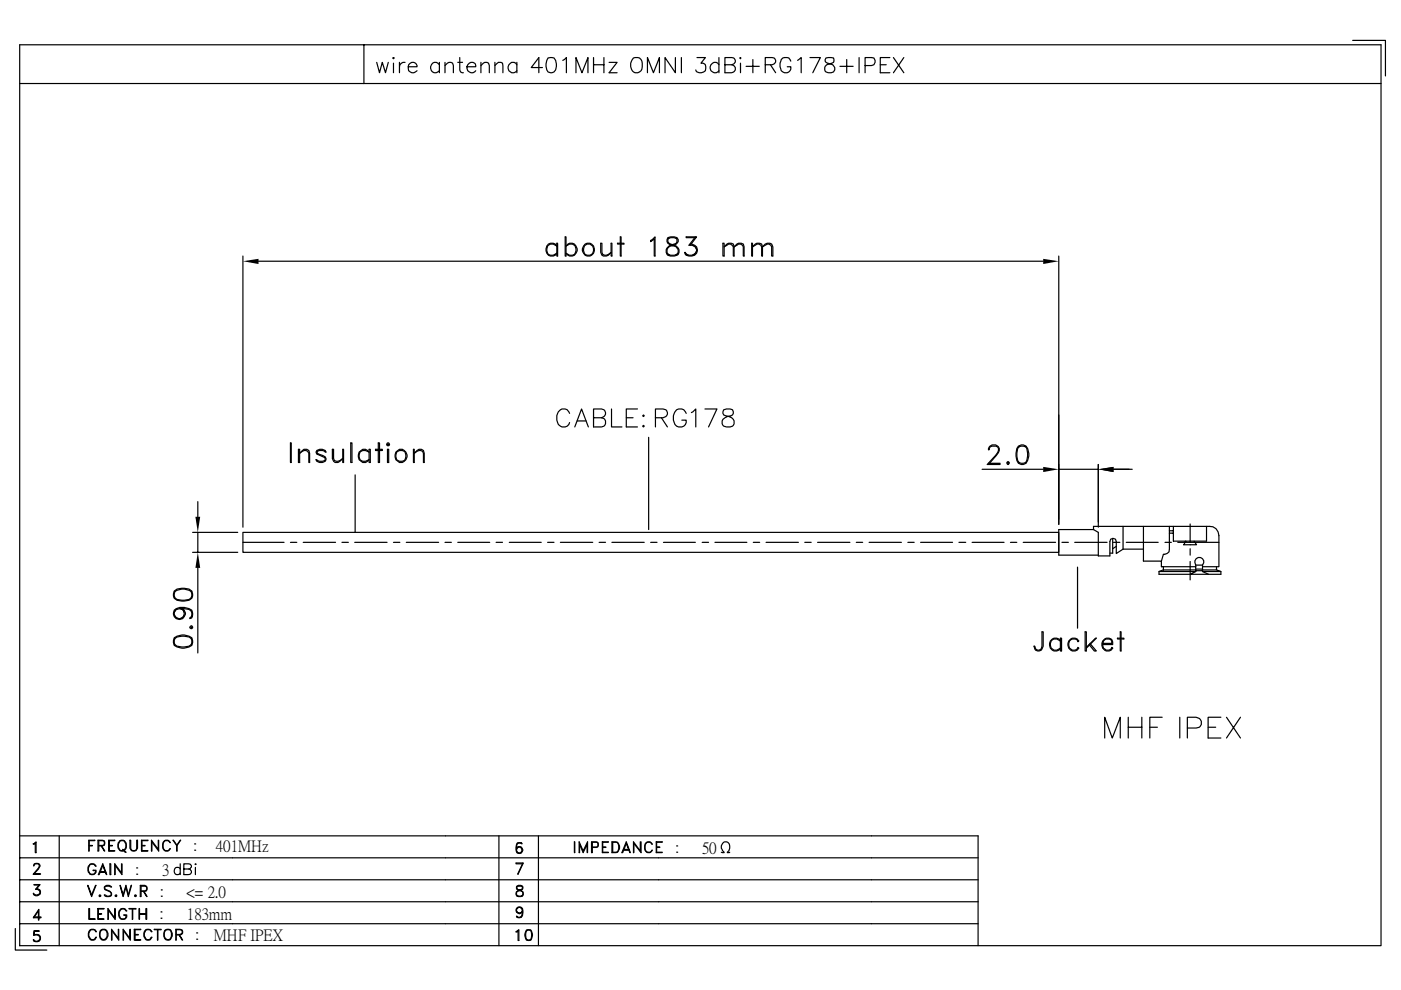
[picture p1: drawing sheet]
<svg xmlns="http://www.w3.org/2000/svg" width="297mm" height="210mm" viewBox="0 0 297 210" stroke-linecap="round" stroke-linejoin="round" font-family="sans-serif">
<defs><g id="words">
<g font-size="3.4">
<text x="34.4" y="185.4">3</text>
<text x="45.7" y="180.4">401MHz</text>
<text x="148.9" y="180.8">50</text>
<text x="39.6" y="190.1">&lt;= 2.0</text>
<text x="39.6" y="194.9">183mm</text>
<text x="45.3" y="199.3">MHF IPEX</text>
</g>
<g font-size="3.2">
<text x="28.6" y="185.4">:</text>
<text x="40.9" y="180.4">:</text>
<text x="143.1" y="180.8">:</text>
<text x="33.9" y="190.1">:</text>
<text x="33.8" y="194.9">:</text>
<text x="41.3" y="199.3">:</text>
</g>
</g></defs>
<g fill="none" stroke="#000" stroke-width=".25">
<path d="M4.2 9.5h288.6v191h-288.6zM4.2 17.7h288.6M77.2 9.5v8.2M79.9 13.2l.6 2.2 .6-2.2 .6 2.2 .6-2.2M83.3 12.3h.3l-.2 .2zM83.4 13.4v2M84.7 13.2v2.2M85.9 13.2a1.01 1.01 0 0 0-1.2 1M86.6 14.2h1.8a.96 .96 0 0 0-1.1-1 .96 .96 0 0 0-.7 1.3 1.02 1.02 0 0 0 .7 .9 1.02 1.02 0 0 0 1.1-.4M93.2 13.7a1.08 1.08 0 0 0-1.7-.1 1.08 1.08 0 0 0 .2 1.7 1.04 1.04 0 0 0 1.5-.3M93.2 13.2v2.2M94.3 13.9l.9-.7 .8 .2 .1 .5v1.5"/>
<path d="M94.3 13.2v2.2M97.1 13.2h1M97.5 12.2v2.6l.1 .5 .6 .1M99 14.2h1.9a.88 .88 0 0 0-.7-1 .88 .88 0 0 0-1 .5 1.06 1.06 0 0 0 .2 1.5 1.06 1.06 0 0 0 1.5-.2M102 13.9l.8-.7 .8 .2 .1 .5v1.5M102 13.2v2.2M104.9 13.9l.8-.7 .8 .2 .1 2M104.9 13.2v2.2M109.6 13.7a1.05 1.05 0 0 0-1.7-.1 1.05 1.05 0 0 0 .3 1.7 .93 .93 0 0 0 1.4-.3M109.6 13.2v2.2M115 14.3h-2.4l1.6-2.1v3.2M116.2 12.3a1.22 1.22 0 0 1 1.6 .5 2.42 2.42 0 0 1-.3 2.5 1.03 1.03 0 0 1-1.6-.5 2.91 2.91 0 0 1 .3-2.5z"/>
<path d="M119.3 12.8l.8-.6v3.2M122.1 15.4v-3.2l1.3 3.2 1.3-3.2v3.2M125.8 12.2v3.2M125.8 13.7h2.2M128 12.2v3.2M129.1 13.2h1.7l-1.7 2.2h1.7M134.3 12.3a1.23 1.23 0 0 1 1.9 1.1 1.6 1.6 0 0 1-1 2 1.49 1.49 0 0 1-1.5-2zM137.3 15.4v-3.2l1.2 3.2 1.3-3.2v3.2M143.2 12.2v3.2l-2.2-3.2v3.2M144.5 12.2v3.2M147.8 12.2h1.7l-.9 1.2a.85 .85 0 0 1 1 1.1 1.15 1.15 0 0 1-1.8 .8l-.3-.5M152.4 13.7a1.05 1.05 0 0 0-1.6-.1 1.05 1.05 0 0 0 .3 1.7 .93 .93 0 0 0 1.3-.3"/>
<path d="M152.4 12.2v3.2M153.7 13.7h1.4a.81 .81 0 0 0 .6-1.2l-.6-.3h-1.4v3.2h1.4a.85 .85 0 0 0 .6-1.3l-.6-.4M156.8 12.3h.3l-.1 .2zM157 13.4v2M158.2 14.1h2.8M159.6 12.6v2.8M162.2 13.7h1.5a.81 .81 0 0 0 .6-1.2l-.6-.3h-1.5v3.2M163.4 13.7l1.1 1.7M167.7 13a1.18 1.18 0 0 0-1.4-.8 1.18 1.18 0 0 0-.9 1.2 2.09 2.09 0 0 0 .6 1.9 1.08 1.08 0 0 0 1.2 0 1.08 1.08 0 0 0 .5-1.1h-.8M169.1 12.8l.8-.6v3.2M171.7 12.2h2.2l-1.6 3.2M175.1 12.3l-.2 .7a2.31 2.31 0 0 0 1.7 .7 .9 .9 0 0 1 .4 1 .9 .9 0 0 1-.8 .7l-1.1-.1a1 1 0 0 1-.2-1.1 1 1 0 0 1 .9-.6l.6-.2a.73 .73 0 0 0 .3-1.1z"/>
<path d="M178.1 14.1h2.8M179.5 12.6v2.8M182.1 12.2v3.2M183.4 13.9h1.4a.94 .94 0 0 0 .7-.6 .94 .94 0 0 0-.2-1l-1.9-.1v3.2M186.6 13.7h1.3M188.7 12.2h-2.1v3.2h2.1M189.4 12.2l2.2 3.2M191.6 12.2l-2.2 3.2M286.8 8.6h6.9v7.5M51.5 54.3v57.5M54.8 55.4h166.4M116.3 51.7a1.24 1.24 0 0 1 1.8 .5l-.8-.5a1.23 1.23 0 0 0-1.3 1 1.23 1.23 0 0 0 .7 1.4h.6l.8-.4a1.25 1.25 0 0 1-1.6 .5 1.25 1.25 0 0 1-.7-1.4l.1-.6z"/>
<path d="M118.1 51.6h.1v2.7h-.1zM119.8 50.2h.2v4.1h-.2zM120.4 51.7a1.33 1.33 0 0 1 1.8 .5 1.33 1.33 0 0 1-.4 1.8 1.33 1.33 0 0 1-1.8-.3l.8 .4h.6a1.23 1.23 0 0 0 .7-1.4 1.23 1.23 0 0 0-1.3-1l-.8 .5zM124.1 52a1.18 1.18 0 0 1 1.5 .2 1.18 1.18 0 0 1 .1 1.5 1.09 1.09 0 0 1-1.4 .3 1.09 1.09 0 0 1-.6-1.2zM127.4 51.6h.2v1.9a.84 .84 0 0 0 1.4 .4l.6-.4-.6 .6-.4 .2h-.6l-.4-.2-.2-.6zM129.6 51.6h.1v2.7h-.1zM130.9 51.6h1.4v.1h-1.4zM131.5 50.2h.2v4.1h-.2zM138 51l.9-.8v4.1h-.2v-3.7l-.7 .6zM141.4 53.7l.6 .4M141.6 50.4a1.03 1.03 0 0 0 .6 1.6 1.36 1.36 0 0 1 1.6 1.5l-.3 .4-.6 .2-1.3-.2a1.15 1.15 0 0 1 .6-1.7 1.46 1.46 0 0 0 1.6-1.4l-.3-.4-.6-.2zM141.6 50.6l.6-.2h.7l.6 .2"/>
<path d="M141.8 50.4l-.2 .4v.4a2.81 2.81 0 0 0 1.8 1 1.11 1.11 0 0 1 .6 1.2 1.11 1.11 0 0 1-1.1 .9l-1.3-.2a1.26 1.26 0 0 1 .6-2.1l.7-.3a.81 .81 0 0 0 .5-1.3M143.8 53.7l-.6 .4M145.3 53.7l.6 .4M146.3 51.7a1.32 1.32 0 0 1 1.6 1.5 1.32 1.32 0 0 1-1.8 1.1l-.6-.2-.4-.6h.2l.2 .4a1.61 1.61 0 0 0 2.2-.5M146.8 52l.6 .3 .3 .6-.3 .8-.6 .4M147.4 50.4h-1.9v-.2h2.2l-1.4 1.8M147.4 50.2l-1.3 1.8 1.2 .2 .4 .6M153.3 51.6h.2v2.7h-.2zM153.5 52.3l1-.7 1 .1 .1 .6v2h-.1v-2a.78 .78 0 0 0-.6-.5 .78 .78 0 0 0-.8 .2zM156.2 51.7l.4-.1 1 .1 .2 .6v2h-.2v-2l-.2-.3-.4-.3h-.4l-1 .6zM159.4 51.6h.1v2.7h-.1zM159.5 52.3l1-.7 1 .1 .2 .6v2h-.2v-2l-.2-.3-.4-.3h-.4z"/>
<path d="M161.7 52.3l.5-.6 .5-.1h.6l.3 .1 .3 .6v2h-.3v-2l-.2-.3-.4-.3h-.3zM224.5 54.3v56.9M61.6 93.9h.2v4.2h-.2zM63.3 95.3h.2v2.8h-.2zM64.1 95.5l.4-.2h.6l.4 .2 .1 .6v2h-.1v-2a.84 .84 0 0 0-1.4-.4l-.6 .4zM67.2 97.6l.6 .2 1.1-.2M67.2 96.1a2.7 2.7 0 0 1 1.9 1.1v.3a1.2 1.2 0 0 1-2.1 0l.4 .3M67.2 95.7l.6-.2 1.1 .2M67.4 95.5l-.2 .4 .2 .4M68.8 95.5l.1 .4h.2a1.2 1.2 0 0 0-2.1 0l.2 .4 1.7 .7M68.8 96.9l.1 .3-.1 .6M70.5 95.3h.2v1.9a.84 .84 0 0 0 1.4 .4l.6-.4-1 .9h-.6l-.4-.3-.2-.6z"/>
<path d="M72.7 95.3h.1v2.8h-.1zM74.4 93.9h.2v4.2h-.2zM76.1 95.9a1.2 1.2 0 0 1 2.2 0l-.8-.4a1.11 1.11 0 0 0-1.4 1.4 1.06 1.06 0 0 0 1.4 .9l.8-.3a1.22 1.22 0 0 1-1.4 .6 1.22 1.22 0 0 1-.9-1.2zM78.3 95.3h.2v2.8h-.2zM79.6 95.3h1.5v.2h-1.5zM80.2 93.9h.3v4.2h-.3zM82.2 93.9h.2l.2 .3-.2 .3-.4-.2zM82.2 94.2h.2v.1h-.2zM82.2 95.3h.2v2.8h-.2zM83.9 95.9a1.34 1.34 0 0 1 2.1-.1 1.34 1.34 0 0 1-.3 2 1.29 1.29 0 0 1-1.4 0 1.29 1.29 0 0 1-.5-1.4zM84.1 95.9a1.13 1.13 0 0 1 1.4-.3 1.13 1.13 0 0 1 .5 1.3 1.08 1.08 0 0 1-1.2 .9 1.08 1.08 0 0 1-.9-1.4zM87.7 95.3h.1v2.8h-.1z"/>
<path d="M88.4 95.5l.4-.2h.6l.4 .2 .1 .6v2h-.1v-2a.84 .84 0 0 0-1.4-.4l-.6 .4zM120.8 87.6a1.39 1.39 0 0 0-1.6-.9 1.39 1.39 0 0 0-1.1 1.5 2.11 2.11 0 0 0 1.1 2.3 1.26 1.26 0 0 0 1.6-.9M121.9 90.5l1.4-3.8 1.4 3.8M122.4 89.3h1.8M125.8 88.6h1.7a.98 .98 0 0 0 .7-1.5l-.7-.4h-1.7v3.8h1.7l.5-.1a1.04 1.04 0 0 0 0-1.7l-.5-.1M129.7 86.7v3.8h2.2M132.8 88.6h1.4M135.2 86.7h-2.4v3.8h2.4M136.3 88.2l.1-.2 .2 .2-.2 .1zM136.3 90.4l.1-.2 .2 .2-.2 .1zM137.5 92.7v19.6M139 88.6h1.6l.6-.3a.89 .89 0 0 0 0-1.4l-.6-.2h-1.6v3.8"/>
<path d="M140.2 88.6l1.3 1.9M145.5 87.6a1.39 1.39 0 0 0-1.6-.9 1.39 1.39 0 0 0-1.1 1.5 2.11 2.11 0 0 0 1.1 2.3 1.25 1.25 0 0 0 1.6-1.4h-.9M146.6 87.5l.9-.8v3.8M149.5 86.7h2.5l-1.8 3.8M153.4 86.9l-.1 .7 .1 .4 .5 .2a1.61 1.61 0 0 1 1.7 1.6l-.1 .4a1.58 1.58 0 0 1-2.4-.4 1.28 1.28 0 0 1 1.1-1.5l1.1-.3 .2-.4-.2-.7-.5-.2zM208.2 99.5h13M209.6 98.2h2.4v.3h-2.7l1.8-2a1.35 1.35 0 0 0 .4-1.7l-.4-.2h-.8l-.4 .2-.2 .5h-.1a1.02 1.02 0 0 1 .7-1h.8a1.05 1.05 0 0 1 .6 1.6l-2.1 2.6M213.5 98.1l.1-.2 .4 .2-.2 .4h-.2zM213.6 98.1h.2v.1h-.2zM215.9 94.6a1.25 1.25 0 0 1 2 .5 3.1 3.1 0 0 1-.4 3.1 1.22 1.22 0 0 1-1.9-.6 3.7 3.7 0 0 1 .3-3zM215.9 98.1l.6 .1 1-.1M215.9 94.8l.6-.2 1 .2"/>
<path d="M216.2 94.6l-.4 .5a3.5 3.5 0 0 0 .4 3.1M217.4 94.6a3.4 3.4 0 0 1 0 3.6M224.5 99.5h8.4M232.9 98.5v13.3M236.1 99.5h4M40.8 112.9h9.6M40.8 117.1h9.6M41.9 106.4v3.2M41.9 112.9v4.2M51.5 112.9h173v4.2h-173zM51.5 115h8.7M61.6 115h1.3"/>
<path d="M64.3 115h6.8M72.5 115h1.4M75.2 115h6.9M75.3 100.7v12.2M83.4 115h1.4M86.1 115h6.9M94.3 115h1.4M97.1 115h6.7M105.2 115h1.3M108 115h6.8M116.1 115h1.4M118.8 115h6.9"/>
<path d="M127 115h1.4M129.7 115h6.9M138 115h1.3M140.7 115h6.7M148.9 115h1.3M151.6 115h6.8M159.7 115h1.4M162.4 115h6.9M170.6 115h1.4M173.3 115h6.9M181.6 115h1.3M184.3 115h6.8"/>
<path d="M192.5 115h1.3M195.2 115h6.8M203.3 115h1.5M206.1 115h6.8M214.2 115h1.4M216.9 115h6.9M225.2 115h1.3M227.9 115h6.8M231.8 112.3h-7.3v5.4h8.4M235.9 114.1v3.2h-.6M236.1 115h1.3M236.7 115.8l-.8 .5"/>
<path d="M238.1 116.4l-1.4 1v-2.6l-.2-.5-.5-.2-.5 .2-.2 .5v3.1h-2.4v-5l-1.1-.6v-.7h24.6a1.89 1.89 0 0 1 2 2v6.6h-3.4M238.1 116.4h4.3M238.1 111.6v4.8M238.8 115h6.8M242.4 111.6v7.4h3.8v1.2h7.3M247 115h1.4M247.9 111.6v4.8a1.12 1.12 0 0 1-1.2 1.1l-.5 1.5M247.9 112.5h.9M247.9 113h.9M248.8 111.6v3.1h7v-3.1M249.7 115h8.7M251.4 114.7l-.4 .8h2.7l-.5-.8"/>
<path d="M252.3 111.1v3.9M252.3 116.3v1.4M252.3 119.1v3.9M253.5 119.8v1.4M253.6 118.5a.95 .95 0 0 1 1.1-.2 .95 .95 0 0 1 .5 1l-.2 .5h-1.5l-.1-.9zM255 119.8v1.4M36.9 135.2a3.2 3.2 0 0 1 3.8 0 1.35 1.35 0 0 1-.6 2 3.2 3.2 0 0 1-3.2-.4l-.1-.6zM36.9 125.3a3.2 3.2 0 0 1 3.8 0 1.35 1.35 0 0 1-.6 2 3.5 3.5 0 0 1-3.2-.5l-.1-.5zM36.9 136.6a3.2 3.2 0 0 0 3.8 0M36.9 135.5a3.2 3.2 0 0 1 3.8 0M36.9 130.4a1.23 1.23 0 0 0 1.8 .6l.4-.6M36.9 126.7a3.2 3.2 0 0 0 3.8 0"/>
<path d="M36.9 125.5a3.2 3.2 0 0 1 3.8 0M37.1 135.2l-.2 .6 .2 1M37.1 125.3l-.2 .6 .2 .9M37.7 129a1.14 1.14 0 0 0-.6 1.7l.6 .5M38.1 129l.6 .2 .4 .6M38.3 129a1.14 1.14 0 0 1 .6 1.7l-.6 .5M38.7 129a1.24 1.24 0 0 1 .3 1.9 1.24 1.24 0 0 1-1.9 0 1.24 1.24 0 0 1 .3-1.9 3.4 3.4 0 0 1 3.3 .4l.1 1-.1 .6-.5 .2v-.2l.5-.3M40.5 132.7l.3 .2-.1 .4-.5-.2zM40.5 132.9h.2v.2h-.2zM40.5 135.2l.2 .6-.2 1M40.5 129.4l.2 .6-.2 1M40.5 125.3l.2 .6-.2 .9"/>
<path d="M40.7 129.6a3.8 3.8 0 0 0-3.3-.4l-.5 .6M41.9 120.4v18M220.9 134h.3v3l-.3 .6a.88 .88 0 0 1-1.5 0l-.2-.6h.2l.2 .6 .4 .3h.3l.5-.3 .1-.6zM223.1 135.5a1.17 1.17 0 0 1 1.7 .4l-.7-.4a1.2 1.2 0 0 0-1.4 1.2 1.2 1.2 0 0 0 1.4 1.2l.7-.5a1.3 1.3 0 0 1-1.8 .4 1.3 1.3 0 0 1-.3-1.9zM224.8 135.3h.3v2.7h-.3zM227 135.5a1.17 1.17 0 0 1 1.7 .4l-.2 .2-.1-.4a1.19 1.19 0 0 0-1.8 .7 1.19 1.19 0 0 0 1.4 1.5l.4-.3 .1-.3 .2 .1a1.3 1.3 0 0 1-1.8 .4 1.3 1.3 0 0 1-.3-1.9zM228.5 120.2v13M230.1 134h.2v4h-.2zM230.3 137.3l2-2h.1l-2.1 2.1M231.1 136.4l1.3 1.6h-.4l-1.1-1.3M233.8 136.4h1.9l-.1-.7a1.19 1.19 0 0 0-1.8 .7 1.19 1.19 0 0 0 1.3 1.5l.5-.3 .1-.3 .2 .1a1.34 1.34 0 0 1-2.3-.3 1.34 1.34 0 0 1 1.5-1.8l.6 .4 .2 1h-2.1M236.9 135.3h1.4v.2h-1.4z"/>
<path d="M237.5 134h.2v4h-.2zM245.7 121.2h7.8l-1.2 .6h6.6v-.6M246.7 120.8l-1 .4v.6h6.6M246.7 120.8h6.8M246.7 120.2v.6M253.5 121h1.5M253.5 120.7h1.5M255 120.8h2.9l1 .4h-3.9M255 121.2l1.2 .6M257.9 120.2v.6M234.2 156.5v-4.4l1.6 4.4 1.7-4.4v4.4M239.2 152.1v4.4"/>
<path d="M239.2 154.2h2.9M242.1 152.1v4.4M243.8 154.2h1.6M246.4 152.1h-2.6v4.4M250.1 152.1v4.4M251.7 154.4h1.9l.7-.2 .4-.6v-.7l-.4-.6-.7-.2h-1.9v4.4M256.1 154.2h1.7M258.9 152.1h-2.8v4.4h2.8M260 152.1l3 4.4M263 152.1l-3 4.4M4.2 177.2h203.2v23.3M7.1 178.9l.5-.4v2.3h-.1v-2.1l-.2 .2z"/>
<path d="M12.6 177.2v23.3M18.8 178.2h1.3h-1.2v2.2zM18.9 179.3h.7h-.7M20.9 179.3l1.1-.1v-.9l-1.1-.1v2.2h-.1v-2.2h.9l.4 .1 .1 .6-.2 .4h-1.1M21.4 179.3l.8 1.1-.7-1.1M23.1 178.2h1.2h-1.2v2.2h1.2h-1.2zM23.1 179.3h.7h-.7M25.4 178.2a1.11 1.11 0 0 1 1.3 .5 1.11 1.11 0 0 1-.2 1.4 .84 .84 0 0 1-.9 .3 .84 .84 0 0 1-.6-.8 1.29 1.29 0 0 1 .4-1.4zM25.4 178.3a.86 .86 0 0 1 1.3 .7 1.18 1.18 0 0 1-.7 1.4 .73 .73 0 0 1-.9-.8v-.6zM27.5 178.2h.2l.1 1.9a.67 .67 0 0 0 .7 .3 .67 .67 0 0 0 .5-.6v-1.6h.2v1.6a.84 .84 0 0 1-.9 .6 .84 .84 0 0 1-.8-.6zM30 178.2h1.4h-1.3v2.2h1.3h-1.4zM30.1 179.3h.7h-.7"/>
<path d="M32.1 178.2l1.5 1.9v-1.9v2.2l-1.4-1.9-.1 1.9zM34.7 178.5l.4-.3h.5l.5 .5-.5-.5h-.5a1.3 1.3 0 0 0 0 2.2h.5l.5-.5-.5 .5a1.17 1.17 0 0 1-1.1-.6 1.17 1.17 0 0 1 .2-1.3zM37.5 179.3l.8-1.1-.8 1.1v1.1v-1.1l-.8-1.1 .8 1.1M105.8 177.2v23.3M109.7 178.8h.9M109.8 178.7a2.1 2.1 0 0 0-.2 1.9l.3 .3M109.9 179.6l-.3 .2-.1 .4M110.3 179.6a.73 .73 0 0 1 .3 1l-.3 .3M110.5 178.7l.2 .2a.69 .69 0 0 0-1.2 .2 2.12 2.12 0 0 0 .2 1.8 .74 .74 0 0 0 1-.2 .74 .74 0 0 0-.2-1 .74 .74 0 0 0-1 .1M114.2 177.2v23.3M121.8 178.5l.1 2.3zM122.8 178.5l.8 1.9 1-1.9v2.3l-.1-1.8-.9 1.8-.7-1.8-.1 1.8z"/>
<path d="M125.6 179.6h.8a.6 .6 0 0 0 .3-.9l-1.1-.1v2.2h-.2v-2.3h1l.4 .2 .1 .6-.2 .3-1.1 .1M127.7 178.5h1.3l-1.2 .1v2.1l1.2 .1h-1.3zM127.8 179.6h.7l-.7 .1M129.7 178.5h.9a1.22 1.22 0 0 1 .8 1.1 1.22 1.22 0 0 1-.8 1.2h-.9zM129.9 178.6h.7a1.19 1.19 0 0 1 .4 1.8l-.4 .3h-.7zM132.8 178.5l.8 2.3-.8-2-.8 2h-.1zM134.3 178.5l1.4 1.9v-1.9h.2v2.3l-1.5-2-.1 2zM136.8 178.8a.8 .8 0 0 1 .8-.3 .8 .8 0 0 1 .7 .5 .8 .8 0 0 0-.9-.4 .8 .8 0 0 0-.6 .7 1.05 1.05 0 0 0 .6 1.4h.4l.5-.4a.83 .83 0 0 1-1 .5 .83 .83 0 0 1-.6-.9zM139.1 178.5h1.3l-1.2 .1v2.1l1.2 .1h-1.3zM139.2 179.6h.7l-.7 .1M3.2 196.9v4.5h6.7M4.2 195.8h203.2"/>
<path d="M4.2 191.2h203.2M4.2 186.5h203.2M4.2 181.9h203.2M7.1 194.4h1.6v.2h-1.6l1.1-1.8v2.3v-2l-1.1 1.5M7.1 185.3h1.5h-1.5l.9-1.1a.8 .8 0 0 0 .2-1l-.6-.1-.3 .1-.2 .4 .1-.4 .8-.1 .3 .1 .2 .5-1.4 1.6M7.1 199.3l.4 .3M7.1 189.6l.4 .2M7.6 188.4a.79 .79 0 0 1 1 .6 .79 .79 0 0 1-.6 .9 .79 .79 0 0 1-.9-.5 .76 .76 0 0 0 .7 .4 .76 .76 0 0 0 .7-.5M8 198.2l.5 .6-.2 .5-.3 .3M8 188.6l.3 .1 .2 .4-.2 .5-.3 .2M8.3 187.6h-1.1h1.3l-.9 1M8.3 187.6l-.7 1 .6 .1 .3 .3"/>
<path d="M8.5 198.6a1.05 1.05 0 0 0-1.4-.3l.1-.9h1.1l-1 .1-.1 .7a.85 .85 0 0 1 1.2 .1 .85 .85 0 0 1-.1 1.2 .85 .85 0 0 1-1.2 0v-.3a.76 .76 0 0 0 .7 .4 .76 .76 0 0 0 .7-.4M18.6 187.7l.8 2.1 .9-2.1-.9 2.4zM18.8 192.6h.2v2.2l1.2 .1h-1.4zM19.1 183.2a.9 .9 0 0 1 1.2 .5 .86 .86 0 0 0-.9-.5 .86 .86 0 0 0-.7 .8v.6a.76 .76 0 0 0 .8 .8 .76 .76 0 0 0 .8-.8l-.5-.1h.5a.85 .85 0 0 1-.8 1 .85 .85 0 0 1-.8-.9 1.29 1.29 0 0 1 .4-1.4zM19.2 197.1a.9 .9 0 0 1 1.2 .4h-.1l-.2-.3a.84 .84 0 0 0-1.3 .7 1.55 1.55 0 0 0 .6 1.3h.4l.5-.5h.1a.87 .87 0 0 1-.9 .6 .87 .87 0 0 1-.8-.8 1.29 1.29 0 0 1 .5-1.4zM20.8 192.6h1.2l-1.1 .1v2.1l1.1 .1h-1.2zM20.9 193.7h.6l-.6 .1M21 189.8h.2l.2 .2-.3 .1zM21.1 189.8l.1 .2zM21.1 184.9h1.4M21.2 184.8h1.1M21.3 197.3a.94 .94 0 0 1 1.3 0 1.34 1.34 0 0 1-.4 2l-.7-.1a1.62 1.62 0 0 1-.2-1.9z"/>
<path d="M21.5 197.2a.81 .81 0 0 1 1.2 .7 1.03 1.03 0 0 1-.8 1.3 1.23 1.23 0 0 1-.4-2zM21.8 183.1l.8 2.3-.8-1.9-.8 1.9h-.1zM22.1 188.1a.97 .97 0 0 1 1.6 0h-.2a1.06 1.06 0 0 0-1.3 0l.1 .5 .2 .1a1.16 1.16 0 0 1 1.2 1.1 .97 .97 0 0 1-1.6 0l.5 .2h.5l.5-.2a.63 .63 0 0 0-.5-.8l-.6-.3a.49 .49 0 0 1-.4-.6zM22.9 192.6l1.4 2.1 .1-2.1v2.3l-1.4-1.9-.1 1.9zM23.3 183.1h.2v2.3h-.2zM23.7 197l1.4 2 .1-2v2.3l-1.5-2v2zM24.3 183.1l1.5 2 .1-2v2.3l-1.5-1.9-.1 1.9zM24.4 189.8h.3l.1 .2-.2 .1zM24.6 189.8l.1 .2zM25.4 187.7l.7 2.1 .6-2.1 .5 2.1 .7-2.1-.7 2.4-.5-2-.6 2zM25.6 192.7a.9 .9 0 0 1 1.3 .4h-.2a.75 .75 0 0 0-.9-.4 .75 .75 0 0 0-.5 .8v.6a.75 .75 0 0 0 .5 .7 .75 .75 0 0 0 .9-.4v-.3l-.4-.1h.6a.85 .85 0 0 1-.8 1 .85 .85 0 0 1-.9-.9 1.29 1.29 0 0 1 .4-1.4zM26 180.1l.7 .6h-.2z"/>
<path d="M26.1 197l1.4 2 .1-2v2.3l-1.4-2-.1 2zM27.4 192.6l1.4 .1zM28.1 192.7v2.2v-2.2M28.5 197h1.3l-1.2 .1v2.1l1.2 .1h-1.3zM28.6 189.8h.3v.2l-.3 .1zM28.6 189.8l.1 .2zM28.6 198.1h.7l-.7 .1M29.5 192.6l.1 2.3zM29.6 193.7h1.3M29.6 193.8h1.3M29.9 188.9h.8l.3-.2v-.7l-1.1-.1v2.2h-.2v-2.4h1l.3 .2 .2 .3a.6 .6 0 0 1-.5 .8h-.8M30.4 189l.8 1.1-.7-1.1"/>
<path d="M30.9 192.6h.2v2.3h-.2zM30.9 197.1a.9 .9 0 0 1 1.3 .4h-.2l-.1-.3a.84 .84 0 0 0-1.3 .7 1.55 1.55 0 0 0 .6 1.3h.4l.4-.5h.2a.87 .87 0 0 1-1 .6 .87 .87 0 0 1-.7-.8 1.29 1.29 0 0 1 .4-1.4zM32.7 197l1.4 .1zM33.4 197.1v2.2l.1-2.2M34.9 197.3a.93 .93 0 0 1 1-.2 .93 .93 0 0 1 .6 .8v.6l-.1 .2a.82 .82 0 0 1-1 .6 .82 .82 0 0 1-.7-.8zM35.2 197.2a.79 .79 0 0 1 1.2 .7 1.03 1.03 0 0 1-.9 1.3 1.23 1.23 0 0 1-.3-2zM37.4 198.1h.7l.4-.1 .1-.2-.1-.6-1.1-.1-.1 2.2v-2.3l1.2 .1a.6 .6 0 0 1 .2 .7 .6 .6 0 0 1-.6 .4h-.7M38 198.2l.7 1.1-.7-1.1M38.2 184.2a.75 .75 0 0 0-1.3 .3 .75 .75 0 0 0 .9 .9l.4-.3M38.2 183.1v2.3M39 184.2h1.3a.54 .54 0 0 0 0-1l-1.3-.1v2.3h1a.59 .59 0 0 0 .6-.6 .59 .59 0 0 0-.6-.6M41.4 183.1l.2 .1-.2 .1z"/>
<path d="M41.4 183.9v1.5M109.4 197.5l.6-.4v2.3h-.2v-2.1l-.1 .2zM109.5 193.1a.73 .73 0 0 0 1 .4l.3-.4M109.5 192.8a.73 .73 0 0 1 1-.3l.3 .3M109.5 180.4l.5 .5 .5-.2 .2-.3M109.5 180.1l.2-.3 .3-.2 .5 .2 .2 .3M109.5 189.8l.3 .2M109.6 187.9a.55 .55 0 0 0 .3 .8 1.03 1.03 0 0 1 1 .6l-.1 .5-.4 .2-.8-.2a.61 .61 0 0 1 .3-.9 1.03 1.03 0 0 0 1-.6l-.1-.4-.4-.2zM109.6 194.3l.3 .2 .6-.2M109.6 188h1.2M109.8 187.9l-.2 .4 .3 .4a1.01 1.01 0 0 1 1 1v.1a.88 .88 0 0 1-1.5-.1 1.16 1.16 0 0 1 1.2-1.1l.2-.3-.2-.4M109.9 192.4a.71 .71 0 0 0-.3 1l.3 .2"/>
<path d="M110.3 192.4a1.38 1.38 0 0 1 .1 2.1M110.8 193.4a.73 .73 0 0 1-1.2 .1 .73 .73 0 0 1 .3-1.1 .73 .73 0 0 1 1 .7l-.1 1.1a.72 .72 0 0 1-1.3 0l.3 .3M110.8 193.1l-.2 .3-.3 .2M110.9 183l-1.1 2.3 1.1-2.3h-1.5v.1h1.5M110.9 189.8l-.4 .2M111.6 197.2a.78 .78 0 0 1 1.1 .3 1.72 1.72 0 0 1-.1 1.8 .78 .78 0 0 1-1.2-.3 1.68 1.68 0 0 1 .2-1.8zM111.6 199.2l.4 .1 .6-.1M111.6 197.3h1M111.8 197.2a1.77 1.77 0 0 0 0 2.1M112.5 197.2a2.25 2.25 0 0 1 0 2.1M132.1 180.3h1.4M132.2 180.1h1.1"/>
<path d="M152.9 180.7l.6 .1a1.33 1.33 0 0 1 .1-2.3 1.13 1.13 0 0 1 1.1 .6 1.13 1.13 0 0 1-.2 1.3l-.3 .4 .5-.1"/>
<circle cx="124.8" cy="52.9" r="1.34"/>
</g>
<path d="M51.5 55.4l3.3-.5v1.1zM221.2 54.9l3.3 .5-3.3 .6zM221.2 99l3.3 .5-3.3 .6zM232.9 99.5l3.2-.5v1.1zM41.4 109.6h1l-.5 3.3zM41.9 117.1l.5 3.3h-1z" fill="#000"/>
<use href="#words"/>
</svg>
